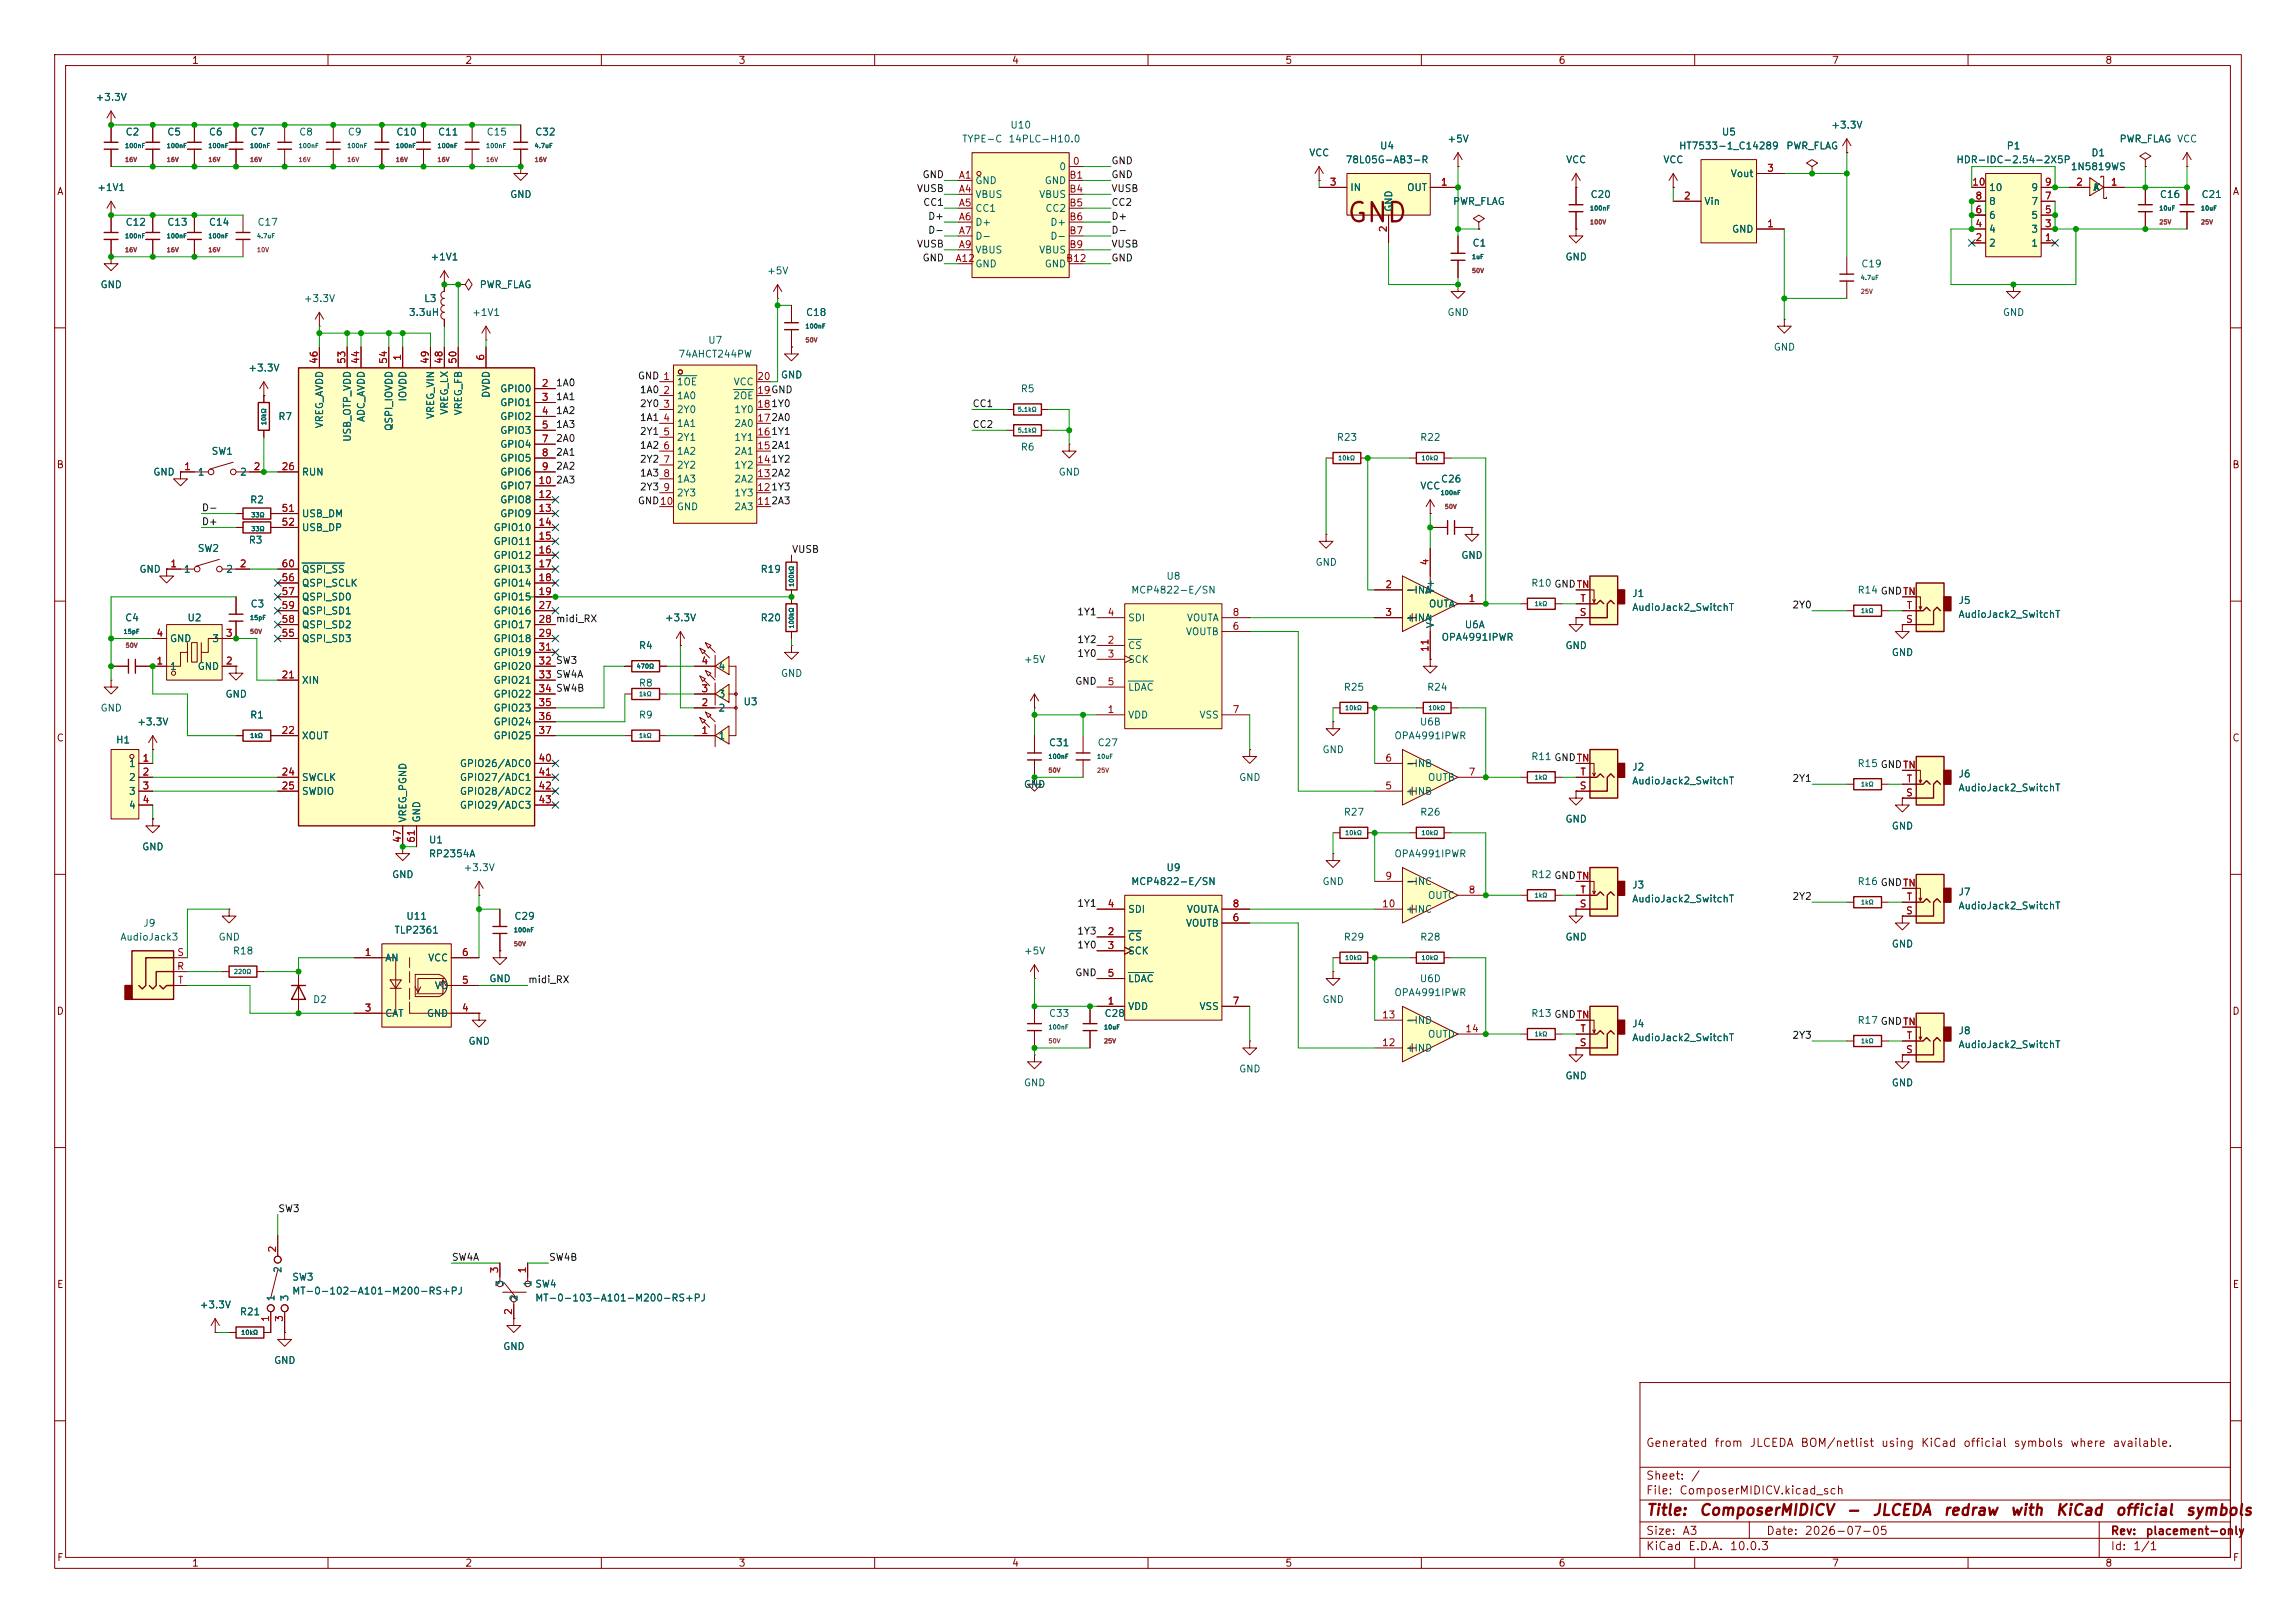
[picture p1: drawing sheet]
<svg xmlns="http://www.w3.org/2000/svg" width="420mm" height="297mm" viewBox="0 0 420 297" stroke-linecap="round" stroke-linejoin="round" font-family="sans-serif">
<defs><g id="words">
<text font-size="3.5" fill="#840000" x="246.2" y="41.6">GND</text>
<g font-size="2" fill="#840000">
<text x="301" y="277.8">Title:</text>
<text x="310.7" y="277.8">ComposerMIDICV</text>
<text x="337.6" y="277.8">-</text>
<text x="342.4" y="277.8">JLCEDA</text>
<text x="355.3" y="277.8">redraw</text>
<text x="367.6" y="277.8">with</text>
<text x="375.9" y="277.8">KiCad</text>
<text x="386.8" y="277.8">official</text>
<text x="399.7" y="277.8">symbols</text>
</g>
<g font-size="1.5" fill="#840000">
<text x="301" y="265.1">Generated</text>
<text x="313.5" y="265.1">from</text>
<text x="319.9" y="265.1">JLCEDA</text>
<text x="329.2" y="265.1">BOM/netlist</text>
<text x="344" y="265.1">using</text>
<text x="351.3" y="265.1">KiCad</text>
<text x="359" y="265.1">official</text>
<text x="368.2" y="265.1">symbols</text>
<text x="378.6" y="265.1">where</text>
<text x="386.3" y="265.1">available.</text>
<text x="301" y="273.8">File:</text>
<text x="301" y="271.1">Sheet:</text>
<text x="307.1" y="273.8">ComposerMIDICV.kicad_sch</text>
<text x="309.2" y="271.1">/</text>
<text x="301" y="281.2">Size:</text>
<text x="307.6" y="281.2">A3</text>
<text x="323" y="281.2">Date:</text>
<text x="330" y="281.2">2026-07-05</text>
<text x="386" y="281.2">Rev:</text>
<text x="392.4" y="281.2">placement-only</text>
<text x="301" y="284">KiCad</text>
<text x="308.7" y="284">E.D.A.</text>
<text x="316.3" y="284">10.0.3</text>
<text x="386" y="284">Id:</text>
<text x="390.1" y="284">1/1</text>
</g>
<g font-size="1.3" fill="#840000">
<text x="35" y="12">1</text>
<text x="85" y="12">2</text>
<text x="135" y="12">3</text>
<text x="185" y="12">4</text>
<text x="235" y="12">5</text>
<text x="285" y="12">6</text>
<text x="335" y="12">7</text>
<text x="385" y="12">8</text>
<text x="10.3" y="36">A</text>
<text x="408.3" y="36">A</text>
<text x="10.3" y="86">B</text>
<text x="408.2" y="86">B</text>
<text x="10.3" y="136">C</text>
<text x="408.2" y="136">C</text>
<text x="10.3" y="186">D</text>
<text x="408.2" y="186">D</text>
<text x="10.3" y="236">E</text>
<text x="408.3" y="236">E</text>
<text x="10.3" y="286">F</text>
<text x="35" y="287">1</text>
<text x="85" y="287">2</text>
<text x="135" y="287">3</text>
<text x="185" y="287">4</text>
<text x="235" y="287">5</text>
<text x="285" y="287">6</text>
<text x="335" y="287">7</text>
<text x="385" y="287">8</text>
<text x="408.3" y="286">F</text>
</g>
<g font-size="1.3" fill="#006464">
<text x="17.4" y="18.8">+3.3V</text>
<text x="184.7" y="23.8">U10</text>
<text x="334.9" y="23.8">+3.3V</text>
<text x="22.9" y="25.1">C2</text>
<text x="30.5" y="25.1">C5</text>
<text x="38.1" y="25.1">C6</text>
<text x="45.7" y="25.1">C7</text>
<text x="54.6" y="25.1">C8</text>
<text x="63.5" y="25.1">C9</text>
<text x="72.4" y="25.1">C10</text>
<text x="80" y="25.1">C11</text>
<text x="88.9" y="25.1">C15</text>
<text x="97.8" y="25.1">C32</text>
<text x="175.9" y="26.4">TYPE-C</text>
<text x="184.4" y="26.4">14PLC-H10.0</text>
<text x="239.4" y="28.9">VCC</text>
<text x="252.3" y="27.6">U4</text>
<text x="264.7" y="26.4">+5V</text>
<text x="307" y="27.6">HT7533-1_C14289</text>
<text x="314.9" y="25.1">U5</text>
<text x="326.7" y="27.6">PWR_FLAG</text>
<text x="367" y="27.6">P1</text>
<text x="382.5" y="28.9">D1</text>
<text x="387.6" y="26.4">PWR_FLAG VCC</text>
<text x="387.6" y="26.4">PWR_FLAG</text>
<text x="17.7" y="35.3">+1V1</text>
<text x="178.3" y="34">GND</text>
<text x="191" y="34">GND</text>
<text x="193.7" y="31.5">0</text>
<text x="246" y="30.2">78L05G-AB3-R</text>
<text x="246.9" y="35.3">IN</text>
<text x="257.3" y="35.3">OUT</text>
<text x="286.4" y="30.2">VCC</text>
<text x="304.2" y="30.2">VCC</text>
<text x="316.5" y="32.7">Vout</text>
<text x="357.8" y="30.2">HDR-IDC-2.54-2X5P</text>
<text x="363.7" y="35.3">10</text>
<text x="371.5" y="35.3">9</text>
<text x="378.7" y="31.5">1N5819WS</text>
<text x="382.8" y="35.3">A</text>
<text x="382.8" y="35.3">K</text>
<text x="22.9" y="41.6">C12</text>
<text x="30.5" y="41.6">C13</text>
<text x="38.1" y="41.6">C14</text>
<text x="47" y="41.6">C17</text>
<text x="93.2" y="36.5">GND</text>
<text x="178.3" y="36.5">VBUS</text>
<text x="178.3" y="39.1">CC1</text>
<text x="178.3" y="41.6">D+</text>
<text x="190" y="36.5">VBUS</text>
<text x="191.1" y="39.1">CC2</text>
<text x="192" y="41.6">D+</text>
<text x="255" y="38.9" transform="rotate(-90 255 38.9)">GND</text>
<text x="265.7" y="37.8">PWR_FLAG</text>
<text x="290.8" y="36.5">C20</text>
<text x="311.7" y="37.8">Vin</text>
<text x="363.7" y="40.3">6</text>
<text x="363.7" y="37.8">8</text>
<text x="371.5" y="40.3">5</text>
<text x="371.5" y="37.8">7</text>
<text x="395" y="36.5">C16</text>
<text x="402.6" y="36.5">C21</text>
<text x="78.6" y="48">+1V1</text>
<text x="178.3" y="44.2">D-</text>
<text x="178.3" y="46.7">VBUS</text>
<text x="190" y="46.7">VBUS</text>
<text x="192" y="44.2">D-</text>
<text x="269.2" y="45.4">C1</text>
<text x="286.3" y="48">GND</text>
<text x="316.7" y="42.9">GND</text>
<text x="363.7" y="45.4">2</text>
<text x="363.7" y="42.9">4</text>
<text x="371.5" y="45.4">1</text>
<text x="371.5" y="42.9">3</text>
<text x="18.3" y="53">GND</text>
<text x="87.6" y="53">PWR_FLAG</text>
<text x="140.2" y="50.5">+5V</text>
<text x="178.3" y="49.2">GND</text>
<text x="191" y="49.2">GND</text>
<text x="340.4" y="49.2">C19</text>
<text x="55.5" y="55.6">+3.3V</text>
<text x="74.7" y="58.1">3.3uH</text>
<text x="77.5" y="55.6">L3</text>
<text x="86.3" y="58.1">+1V1</text>
<text x="147.3" y="58.1">C18</text>
<text x="264.7" y="58.1">GND</text>
<text x="366.3" y="58.1">GND</text>
<text x="124" y="65.7">74AHCT244PW</text>
<text x="129.4" y="63.2">U7</text>
<text x="324.4" y="64.5">GND</text>
<text x="45.3" y="68.3">+3.3V</text>
<text x="123.7" y="70.8">1OE</text>
<text x="134.1" y="70.8">VCC</text>
<text x="142.7" y="69.6">GND</text>
<text x="50.8" y="77.2">R7</text>
<text x="67" y="77.3" transform="rotate(-90 67 77.3)">ADC_AVDD</text>
<text x="74.6" y="73.6" transform="rotate(-90 74.6 73.6)">IOVDD</text>
<text x="79.7" y="76.8" transform="rotate(-90 79.7 76.8)">VREG_VIN</text>
<text x="82.3" y="76" transform="rotate(-90 82.3 76)">VREG_LX</text>
<text x="84.8" y="76.1" transform="rotate(-90 84.8 76.1)">VREG_FB</text>
<text x="89.9" y="72.9" transform="rotate(-90 89.9 72.9)">DVDD</text>
<text x="91.4" y="72.1">GPIO0</text>
<text x="91.4" y="74.6">GPIO1</text>
<text x="91.4" y="77.2">GPIO2</text>
<text x="123.7" y="73.4">1A0</text>
<text x="123.7" y="75.9">2Y0</text>
<text x="134" y="73.4">2OE</text>
<text x="134.2" y="75.9">1Y0</text>
<text x="186.6" y="72.1">R5</text>
<text x="38.6" y="83.5">SW1</text>
<text x="59.4" y="78.5" transform="rotate(-90 59.4 78.5)">VREG_AVDD</text>
<text x="64.5" y="81" transform="rotate(-90 64.5 81)">USB_OTP_VDD</text>
<text x="72.1" y="79" transform="rotate(-90 72.1 79)">QSPI_IOVDD</text>
<text x="91.4" y="79.7">GPIO3</text>
<text x="91.4" y="82.3">GPIO4</text>
<text x="123.7" y="78.4">1A1</text>
<text x="123.7" y="81">2Y1</text>
<text x="123.7" y="83.5">1A2</text>
<text x="134.2" y="83.5">2A1</text>
<text x="134.2" y="81">1Y1</text>
<text x="134.2" y="78.4">2A0</text>
<text x="186.6" y="82.8">R6</text>
<text x="244.4" y="81">R23</text>
<text x="259.7" y="81">R22</text>
<text x="27.9" y="87.3">GND</text>
<text x="36.1" y="87.3">1</text>
<text x="43.8" y="87.3">2</text>
<text x="55.1" y="87.3">RUN</text>
<text x="91.4" y="84.8">GPIO5</text>
<text x="91.4" y="87.3">GPIO6</text>
<text x="91.4" y="89.9">GPIO7</text>
<text x="123.7" y="86.1">2Y2</text>
<text x="123.7" y="88.6">1A3</text>
<text x="134.2" y="88.6">2A2</text>
<text x="134.2" y="86.1">1Y2</text>
<text x="193.5" y="87.3">GND</text>
<text x="259.7" y="89.9">VCC</text>
<text x="263.5" y="88.6">C26</text>
<text x="45.6" y="92.4">R2</text>
<text x="55.1" y="95">USB_DM</text>
<text x="91.4" y="92.4">GPIO8</text>
<text x="91.4" y="95">GPIO9</text>
<text x="123.7" y="91.1">2Y3</text>
<text x="123.7" y="93.7">GND</text>
<text x="134.2" y="93.7">2A3</text>
<text x="134.2" y="91.1">1Y3</text>
<text x="36.1" y="101.3">SW2</text>
<text x="45.4" y="99.8">R3</text>
<text x="55.1" y="97.5">USB_DP</text>
<text x="90.2" y="97.5">GPIO10</text>
<text x="90.2" y="100">GPIO11</text>
<text x="25.4" y="105.1">GND</text>
<text x="33.5" y="105.1">1</text>
<text x="41.3" y="105.1">2</text>
<text x="55.1" y="107.7">QSPI_SCLK</text>
<text x="55.1" y="105.1">QSPI_SS</text>
<text x="90.2" y="102.6">GPIO12</text>
<text x="90.2" y="105.1">GPIO13</text>
<text x="90.2" y="107.7">GPIO14</text>
<text x="139" y="105.1">R19</text>
<text x="213.3" y="106.4">U8</text>
<text x="240.5" y="103.8">GND</text>
<text x="267.2" y="102.6">GND</text>
<text x="280" y="107.7">R10 GNDTN</text>
<text x="45.7" y="111.5">C3</text>
<text x="55.1" y="110.2">QSPI_SD0</text>
<text x="55.1" y="112.7">QSPI_SD1</text>
<text x="90.2" y="110.2">GPIO15</text>
<text x="90.2" y="112.7">GPIO16</text>
<text x="206.8" y="108.9">MCP4822-E/SN</text>
<text x="257" y="108.9">-INA</text>
<text x="261.3" y="111.5">OUTA</text>
<text x="262.6" y="108.8" transform="rotate(-90 262.6 108.8)">V+</text>
<text x="298.5" y="109.6">J1</text>
<text x="298.5" y="112.1">AudioJack2_SwitchT</text>
<text x="339.7" y="108.9">R14 GNDTN</text>
<text x="358.1" y="110.8">J5</text>
<text x="358.1" y="113.4">AudioJack2_SwitchT</text>
<text x="22.8" y="114">C4</text>
<text x="31" y="117.8">GND</text>
<text x="34.2" y="114">U2</text>
<text x="38.7" y="117.8">3</text>
<text x="55.1" y="117.8">QSPI_SD3</text>
<text x="55.1" y="115.3">QSPI_SD2</text>
<text x="90.2" y="115.3">GPIO17</text>
<text x="90.2" y="117.8">GPIO18</text>
<text x="116.8" y="119.1">R4</text>
<text x="121.5" y="114">+3.3V</text>
<text x="139" y="114">R20</text>
<text x="206.2" y="119.1">CS</text>
<text x="206.2" y="114">SDI</text>
<text x="216.8" y="116.5">VOUTB</text>
<text x="217" y="114">VOUTA</text>
<text x="257" y="114">+INA</text>
<text x="262.6" y="115.1" transform="rotate(-90 262.6 115.1)">V-</text>
<text x="263.6" y="117.6">OPA4991IPWR</text>
<text x="267.8" y="115.3">U6A</text>
<text x="286.3" y="119.1">GND</text>
<text x="31" y="122.9">1</text>
<text x="36.1" y="122.9">GND</text>
<text x="55.1" y="125.4">XIN</text>
<text x="90.2" y="120.4">GPIO19</text>
<text x="90.2" y="122.9">GPIO20</text>
<text x="90.2" y="125.4">GPIO21</text>
<text x="116.8" y="125.9">R8</text>
<text x="131.3" y="122.9">4</text>
<text x="142.7" y="124.2">GND</text>
<text x="187.2" y="121.6">+5V</text>
<text x="206.2" y="121.6">SCK</text>
<text x="345.9" y="120.4">GND</text>
<text x="18.3" y="130.5">GND</text>
<text x="41.1" y="128">GND</text>
<text x="45.6" y="131.8">R1</text>
<text x="90.2" y="128">GPIO22</text>
<text x="90.2" y="130.5">GPIO23</text>
<text x="116.8" y="131.8">R9</text>
<text x="131.3" y="130.5">2</text>
<text x="131.3" y="128">3</text>
<text x="135.9" y="129.4">U3</text>
<text x="206.2" y="131.8">VDD</text>
<text x="206.2" y="126.7">LDAC</text>
<text x="219.3" y="131.8">VSS</text>
<text x="245.7" y="126.7">R25</text>
<text x="260.9" y="126.7">R24</text>
<text x="21.1" y="136.4">H1</text>
<text x="25" y="133.1">+3.3V</text>
<text x="55.1" y="135.6">XOUT</text>
<text x="90.2" y="133.1">GPIO24</text>
<text x="90.2" y="135.6">GPIO25</text>
<text x="131.3" y="135.6">1</text>
<text x="191.8" y="136.9">C31</text>
<text x="200.7" y="136.9">C27</text>
<text x="255" y="135.6">OPA4991IPWR</text>
<text x="259.6" y="133.1">U6B</text>
<text x="23.5" y="140.7">1</text>
<text x="23.5" y="143.2">2</text>
<text x="55.1" y="143.2">SWCLK</text>
<text x="84" y="140.7">GPIO26/ADC0</text>
<text x="84" y="143.2">GPIO27/ADC1</text>
<text x="226.6" y="143.2">GND</text>
<text x="241.8" y="138.1">GND</text>
<text x="257" y="140.7">-INB</text>
<text x="261.1" y="143.2">OUTB</text>
<text x="280" y="139.4">R11 GNDTN</text>
<text x="298.5" y="141.3">J2</text>
<text x="298.5" y="143.8">AudioJack2_SwitchT</text>
<text x="339.7" y="140.7">R15 GNDTN</text>
<text x="358.1" y="142.6">J6</text>
<text x="23.5" y="145.8">3</text>
<text x="23.5" y="148.3">4</text>
<text x="55.1" y="145.8">SWDIO</text>
<text x="84" y="145.8">GPIO28/ADC2</text>
<text x="84" y="148.3">GPIO29/ADC3</text>
<text x="187.2" y="144.5">GND</text>
<text x="245.7" y="149.6">R27</text>
<text x="257" y="145.8">+INB</text>
<text x="259.7" y="149.6">R26</text>
<text x="358.1" y="145.1">AudioJack2_SwitchT</text>
<text x="25.9" y="155.9">GND</text>
<text x="74.6" y="150.6" transform="rotate(-90 74.6 150.6)">VREG_PGND</text>
<text x="77.2" y="150.6" transform="rotate(-90 77.2 150.6)">GND</text>
<text x="78.4" y="154.6">U1</text>
<text x="286.3" y="150.8">GND</text>
<text x="345.9" y="152.1">GND</text>
<text x="71.6" y="161">GND</text>
<text x="78.4" y="157.2">RP2354A</text>
<text x="84.7" y="159.7">+3.3V</text>
<text x="213.3" y="159.7">U9</text>
<text x="255" y="157.2">OPA4991IPWR</text>
<text x="280" y="161">R12 GNDTN</text>
<text x="206.2" y="167.3">SDI</text>
<text x="206.8" y="162.3">MCP4822-E/SN</text>
<text x="217" y="167.3">VOUTA</text>
<text x="241.8" y="162.3">GND</text>
<text x="257" y="162.3">-INC</text>
<text x="257" y="167.3">+INC</text>
<text x="261.1" y="164.8">OUTC</text>
<text x="298.5" y="162.9">J3</text>
<text x="298.5" y="165.4">AudioJack2_SwitchT</text>
<text x="339.7" y="162.3">R16 GNDTN</text>
<text x="358.1" y="164.2">J7</text>
<text x="358.1" y="166.7">AudioJack2_SwitchT</text>
<text x="21.9" y="172.4">AudioJack3</text>
<text x="26.1" y="169.9">J9</text>
<text x="39.9" y="172.4">GND</text>
<text x="72" y="171.2">TLP2361</text>
<text x="74.2" y="168.6">U11</text>
<text x="94" y="168.6">C29</text>
<text x="206.2" y="172.4">CS</text>
<text x="216.8" y="169.9">VOUTB</text>
<text x="245.7" y="172.4">R29</text>
<text x="259.7" y="172.4">R28</text>
<text x="286.3" y="172.4">GND</text>
<text x="345.9" y="173.7">GND</text>
<text x="42.5" y="175">R18</text>
<text x="70.4" y="176.2">AN</text>
<text x="78.2" y="176.2">VCC</text>
<text x="187.2" y="175">+5V</text>
<text x="206.2" y="175">SCK</text>
<text x="57.2" y="183.9">D2</text>
<text x="79.4" y="181.3">VO</text>
<text x="89.4" y="180">GND</text>
<text x="206.2" y="185.1">VDD</text>
<text x="206.2" y="180">LDAC</text>
<text x="219.3" y="185.1">VSS</text>
<text x="241.8" y="183.9">GND</text>
<text x="255" y="182.6">OPA4991IPWR</text>
<text x="259.6" y="180">U6D</text>
<text x="70.4" y="186.4">CAT</text>
<text x="78" y="186.4">GND</text>
<text x="85.6" y="191.5">GND</text>
<text x="191.8" y="186.4">C33</text>
<text x="201.9" y="186.4">C28</text>
<text x="257" y="187.7">-IND</text>
<text x="261.1" y="190.2">OUTD</text>
<text x="280" y="186.4">R13 GNDTN</text>
<text x="298.5" y="188.3">J4</text>
<text x="298.5" y="190.8">AudioJack2_SwitchT</text>
<text x="339.7" y="187.7">R17 GNDTN</text>
<text x="358.1" y="189.6">J8</text>
<text x="226.6" y="196.6">GND</text>
<text x="257" y="192.7">+IND</text>
<text x="286.3" y="197.8">GND</text>
<text x="358.1" y="192.1">AudioJack2_SwitchT</text>
<text x="187.2" y="199.1">GND</text>
<text x="345.9" y="199.1">GND</text>
<text x="51.8" y="233.1" transform="rotate(-90 51.8 233.1)">2</text>
<text x="36.4" y="239.7">+3.3V</text>
<text x="50.5" y="238.3" transform="rotate(-90 50.5 238.3)">1</text>
<text x="53" y="238.3" transform="rotate(-90 53 238.3)">3</text>
<text x="53.3" y="237.2">MT-0-102-A101-M200-RS+PJ</text>
<text x="53.3" y="234.7">SW3</text>
<text x="92.4" y="235.6" transform="rotate(-90 92.4 235.6)">3</text>
<text x="95" y="238.3" transform="rotate(-90 95 238.3)">2</text>
<text x="97.5" y="235.6" transform="rotate(-90 97.5 235.6)">1</text>
<text x="97.8" y="238.5">MT-0-103-A101-M200-RS+PJ</text>
<text x="97.8" y="235.9">SW4</text>
<text x="43.8" y="241">R21</text>
<text x="50" y="249.9">GND</text>
<text x="91.9" y="247.4">GND</text>
</g>
<g font-size="1.3" fill="#0f0f0f">
<text x="167.6" y="35.4">VUSB</text>
<text x="168.6" y="32.9">GND</text>
<text x="203.2" y="30.4">GND</text>
<text x="203.2" y="32.9">GND</text>
<text x="203.2" y="35.4">VUSB</text>
<text x="168.8" y="38">CC1</text>
<text x="169.7" y="40.5">D+</text>
<text x="203.2" y="38">CC2</text>
<text x="203.2" y="40.5">D+</text>
<text x="167.6" y="45.6">VUSB</text>
<text x="169.7" y="43.1">D-</text>
<text x="203.2" y="43.1">D-</text>
<text x="203.2" y="45.6">VUSB</text>
<text x="168.6" y="48.1">GND</text>
<text x="203.2" y="48.1">GND</text>
<text x="101.6" y="71">1A0</text>
<text x="116.6" y="69.7">GND 1</text>
<text x="101.6" y="76.1">1A2</text>
<text x="101.6" y="73.5">1A1</text>
<text x="116.9" y="72.3">1A0</text>
<text x="116.9" y="74.8">2Y0</text>
<text x="116.9" y="77.3">1A1</text>
<text x="177.8" y="74.8">CC1</text>
<text x="101.6" y="83.7">2A1</text>
<text x="101.6" y="81.2">2A0</text>
<text x="101.6" y="78.6">1A3</text>
<text x="116.9" y="79.9">2Y1</text>
<text x="116.9" y="82.4">1A2</text>
<text x="177.8" y="78.6">CC2</text>
<text x="101.6" y="88.8">2A3</text>
<text x="101.6" y="86.2">2A2</text>
<text x="116.9" y="85">2Y2</text>
<text x="116.9" y="87.5">1A3</text>
<text x="36.8" y="93.9">D-</text>
<text x="116.6" y="92.6">GND10</text>
<text x="116.9" y="90">2Y3</text>
<text x="36.8" y="96.4">D+</text>
<text x="144.8" y="101.5">VUSB</text>
<text x="196.9" y="112.9">1Y1</text>
<text x="327.8" y="111.6">2Y0</text>
<text x="196.9" y="118">1Y2</text>
<text x="196.6" y="125.6">GND</text>
<text x="196.9" y="120.5">1Y0</text>
<text x="327.8" y="143.4">2Y1</text>
<text x="196.9" y="166.2">1Y1</text>
<text x="327.8" y="165">2Y2</text>
<text x="196.9" y="173.9">1Y0</text>
<text x="196.9" y="171.3">1Y3</text>
<text x="196.6" y="178.9">GND</text>
<text x="96.5" y="180.2">midi_RX</text>
<text x="327.8" y="190.4">2Y3</text>
<text x="50.8" y="222.1">SW3</text>
<text x="82.5" y="231">SW4A</text>
<text x="100.3" y="231">SW4B</text>
</g>
<g font-size="1.3" fill="#a90000">
<text x="175.3" y="33">A1</text>
<text x="175.3" y="35.5">A4</text>
<text x="195.5" y="33">B1</text>
<text x="195.5" y="35.5">B4</text>
<text x="196.1" y="30.5">0</text>
<text x="243.1" y="34.3">3</text>
<text x="263.5" y="34.3">1</text>
<text x="323.1" y="31.7">3</text>
<text x="360.6" y="34.3">10</text>
<text x="373.9" y="34.3">9</text>
<text x="379.7" y="34.3">2</text>
<text x="386" y="34.3">1</text>
<text x="175.3" y="38.1">A5</text>
<text x="175.3" y="40.6">A6</text>
<text x="195.5" y="38.1">B5</text>
<text x="195.5" y="40.6">B6</text>
<text x="307.9" y="36.8">2</text>
<text x="323.1" y="41.9">1</text>
<text x="361.2" y="41.9">4</text>
<text x="361.2" y="39.3">6</text>
<text x="361.2" y="36.8">8</text>
<text x="373.9" y="41.9">3</text>
<text x="373.9" y="39.3">5</text>
<text x="373.9" y="36.8">7</text>
<text x="175.3" y="43.2">A7</text>
<text x="175.3" y="45.7">A9</text>
<text x="195.5" y="43.2">B7</text>
<text x="195.5" y="45.7">B9</text>
<text x="254" y="42.6" transform="rotate(-90 254 42.6)">2</text>
<text x="361.2" y="44.4">2</text>
<text x="373.9" y="44.4">1</text>
<text x="174.7" y="48.2">A12</text>
<text x="194.9" y="48.2">B12</text>
<text x="58.4" y="66.7" transform="rotate(-90 58.4 66.7)">46</text>
<text x="63.5" y="66.7" transform="rotate(-90 63.5 66.7)">53</text>
<text x="66" y="66.7" transform="rotate(-90 66 66.7)">44</text>
<text x="71.1" y="66.7" transform="rotate(-90 71.1 66.7)">54</text>
<text x="73.6" y="66.1" transform="rotate(-90 73.6 66.1)">1</text>
<text x="78.7" y="66.7" transform="rotate(-90 78.7 66.7)">49</text>
<text x="81.3" y="66.7" transform="rotate(-90 81.3 66.7)">48</text>
<text x="83.8" y="66.7" transform="rotate(-90 83.8 66.7)">50</text>
<text x="88.9" y="66.1" transform="rotate(-90 88.9 66.1)">6</text>
<text x="99" y="71.1">2</text>
<text x="138.4" y="69.8">20</text>
<text x="99" y="73.6">3</text>
<text x="99" y="76.2">4</text>
<text x="121.2" y="72.4">2</text>
<text x="121.2" y="74.9">3</text>
<text x="121.2" y="77.4">4</text>
<text x="138.4" y="77.4">172A0</text>
<text x="138.4" y="74.9">181Y0</text>
<text x="138.4" y="72.4">19GND</text>
<text x="99" y="78.7">5</text>
<text x="99" y="81.3">7</text>
<text x="99" y="83.8">8</text>
<text x="121.2" y="80">5</text>
<text x="121.2" y="82.5">6</text>
<text x="138.4" y="82.5">152A1</text>
<text x="138.4" y="80">161Y1</text>
<text x="33.6" y="86.3">1</text>
<text x="46.3" y="86.3">2</text>
<text x="51.4" y="86.3">26</text>
<text x="98.4" y="88.9">10</text>
<text x="99" y="86.3">9</text>
<text x="121.2" y="85.1">7</text>
<text x="121.2" y="87.6">8</text>
<text x="138.4" y="87.6">132A2</text>
<text x="138.4" y="85.1">141Y2</text>
<text x="51.4" y="94">51</text>
<text x="98.4" y="91.4">12</text>
<text x="98.4" y="94">13</text>
<text x="121.2" y="90.1">9</text>
<text x="138.4" y="92.7">112A3</text>
<text x="138.4" y="90.1">121Y3</text>
<text x="51.4" y="96.5">52</text>
<text x="98.4" y="96.5">14</text>
<text x="98.4" y="99">15</text>
<text x="98.4" y="101.6">16</text>
<text x="31" y="104.1">1</text>
<text x="43.7" y="104.1">2</text>
<text x="51.4" y="106.7">56</text>
<text x="51.4" y="104.1">60</text>
<text x="98.4" y="104.1">17</text>
<text x="98.4" y="106.7">18</text>
<text x="253.3" y="107.9">2</text>
<text x="261.6" y="103.6" transform="rotate(-90 261.6 103.6)">4</text>
<text x="288.3" y="107.9">TN</text>
<text x="51.4" y="109.2">57</text>
<text x="51.4" y="111.7">59</text>
<text x="98.4" y="109.2">19</text>
<text x="98.4" y="111.7">27</text>
<text x="202.5" y="113">4</text>
<text x="225.4" y="113">8</text>
<text x="253.3" y="113">3</text>
<text x="268.5" y="110.5">1</text>
<text x="288.9" y="113">S</text>
<text x="289" y="110.5">T</text>
<text x="348" y="109.2">TN</text>
<text x="348.7" y="111.7">T</text>
<text x="28.5" y="116.8">4</text>
<text x="41.2" y="116.8">3</text>
<text x="51.4" y="116.8">55</text>
<text x="51.4" y="114.3">58</text>
<text x="98.4" y="114.3">28 midi_RX</text>
<text x="98.4" y="116.8">29</text>
<text x="98.4" y="119.4">31</text>
<text x="98.4" y="114.3">28</text>
<text x="202.5" y="118.1">2</text>
<text x="225.4" y="115.5">6</text>
<text x="261.6" y="119.4" transform="rotate(-90 261.6 119.4)">11</text>
<text x="348.5" y="114.3">S</text>
<text x="28.5" y="121.9">1</text>
<text x="41.2" y="121.9">2</text>
<text x="51.4" y="124.4">21</text>
<text x="98.4" y="121.9">32 SW3</text>
<text x="98.4" y="124.4">33 SW4A</text>
<text x="98.4" y="121.9">32</text>
<text x="98.4" y="124.4">33</text>
<text x="128.2" y="121.9">4</text>
<text x="202.5" y="120.6">3</text>
<text x="202.5" y="125.7">5</text>
<text x="98.4" y="127">34 SW4B</text>
<text x="98.4" y="129.5">35</text>
<text x="98.4" y="127">34</text>
<text x="128.2" y="129.5">2</text>
<text x="128.2" y="127">3</text>
<text x="202.5" y="130.8">1</text>
<text x="225.4" y="130.8">7</text>
<text x="51.4" y="134.6">22</text>
<text x="98.4" y="132.1">36</text>
<text x="98.4" y="134.6">37</text>
<text x="128.2" y="134.6">1</text>
<text x="26" y="139.7">1</text>
<text x="26" y="142.2">2</text>
<text x="51.4" y="142.2">24</text>
<text x="98.4" y="139.7">40</text>
<text x="98.4" y="142.2">41</text>
<text x="253.3" y="139.7">6</text>
<text x="268.5" y="142.2">7</text>
<text x="288.3" y="139.7">TN</text>
<text x="289" y="142.2">T</text>
<text x="348" y="140.9">TN</text>
<text x="348.7" y="143.5">T</text>
<text x="26" y="144.8">3</text>
<text x="26" y="147.3">4</text>
<text x="51.4" y="144.8">25</text>
<text x="98.4" y="144.8">42</text>
<text x="98.4" y="147.3">43</text>
<text x="253.3" y="144.8">5</text>
<text x="288.9" y="144.8">S</text>
<text x="348.5" y="146">S</text>
<text x="73.6" y="154.3" transform="rotate(-90 73.6 154.3)">47</text>
<text x="76.2" y="154.3" transform="rotate(-90 76.2 154.3)">61</text>
<text x="253.3" y="161.3">9</text>
<text x="288.3" y="161.3">TN</text>
<text x="202.5" y="166.3">4</text>
<text x="225.4" y="166.3">8</text>
<text x="252.7" y="166.3">10</text>
<text x="268.5" y="163.8">8</text>
<text x="288.9" y="166.3">S</text>
<text x="289" y="163.8">T</text>
<text x="348" y="162.5">TN</text>
<text x="348.5" y="167.6">S</text>
<text x="348.7" y="165.1">T</text>
<text x="202.5" y="171.4">2</text>
<text x="202.5" y="174">3</text>
<text x="225.4" y="168.9">6</text>
<text x="32.3" y="177.8">R</text>
<text x="32.3" y="175.2">S</text>
<text x="66.6" y="175.2">1</text>
<text x="84.4" y="175.2">6</text>
<text x="202.5" y="179">5</text>
<text x="32.4" y="180.3">T</text>
<text x="66.6" y="185.4">3</text>
<text x="84.4" y="185.4">4</text>
<text x="84.4" y="180.3">5</text>
<text x="202.5" y="184.1">1</text>
<text x="225.4" y="184.1">7</text>
<text x="252.7" y="191.7">12</text>
<text x="252.7" y="186.7">13</text>
<text x="267.9" y="189.2">14</text>
<text x="288.3" y="186.7">TN</text>
<text x="288.9" y="191.7">S</text>
<text x="289" y="189.2">T</text>
<text x="348" y="187.9">TN</text>
<text x="348.7" y="190.5">T</text>
<text x="348.5" y="193">S</text>
<text x="50.8" y="229.3" transform="rotate(-90 50.8 229.3)">2</text>
<text x="91.4" y="233.1" transform="rotate(-90 91.4 233.1)">3</text>
<text x="96.5" y="233.1" transform="rotate(-90 96.5 233.1)">1</text>
<text x="49.5" y="242" transform="rotate(-90 49.5 242)">1</text>
<text x="52" y="242" transform="rotate(-90 52 242)">3</text>
<text x="94" y="240.7" transform="rotate(-90 94 240.7)">2</text>
</g>
<g font-size=".8" fill="#840084">
<text x="22.8" y="29.8">16V</text>
<text x="30.4" y="29.8">16V</text>
<text x="38" y="29.8">16V</text>
<text x="45.6" y="29.8">16V</text>
<text x="54.5" y="29.8">16V</text>
<text x="63.4" y="29.8">16V</text>
<text x="72.3" y="29.8">16V</text>
<text x="79.9" y="29.8">16V</text>
<text x="88.8" y="29.8">16V</text>
<text x="97.7" y="29.8">16V</text>
<text x="290.8" y="41.3">100V</text>
<text x="394.9" y="41.3">25V</text>
<text x="402.5" y="41.3">25V</text>
<text x="22.8" y="46.3">16V</text>
<text x="30.4" y="46.3">16V</text>
<text x="38" y="46.3">16V</text>
<text x="46.9" y="46.3">10V</text>
<text x="269.2" y="50.1">50V</text>
<text x="340.3" y="54">25V</text>
<text x="147.2" y="62.8">50V</text>
<text x="264.2" y="93.3">50V</text>
<text x="22.9" y="118.7">50V</text>
<text x="45.6" y="116.2">50V</text>
<text x="191.7" y="141.6">50V</text>
<text x="200.6" y="141.6">25V</text>
<text x="93.9" y="173.3">50V</text>
<text x="191.7" y="191.1">50V</text>
<text x="201.9" y="191.1">25V</text>
</g>
<g font-size=".8" fill="#006464">
<text x="22.8" y="27.3">100nF</text>
<text x="30.4" y="27.3">100nF</text>
<text x="38" y="27.3">100nF</text>
<text x="45.6" y="27.3">100nF</text>
<text x="54.5" y="27.3">100nF</text>
<text x="63.4" y="27.3">100nF</text>
<text x="72.3" y="27.3">100nF</text>
<text x="79.9" y="27.3">100nF</text>
<text x="88.8" y="27.3">100nF</text>
<text x="97.7" y="27.3">4.7uF</text>
<text x="290.8" y="38.7">100nF</text>
<text x="394.9" y="38.7">10uF</text>
<text x="402.5" y="38.7">10uF</text>
<text x="22.8" y="43.8">100nF</text>
<text x="30.4" y="43.8">100nF</text>
<text x="38" y="43.8">100nF</text>
<text x="46.9" y="43.8">4.7uF</text>
<text x="269.2" y="47.6">1uF</text>
<text x="340.3" y="51.4">4.7uF</text>
<text x="147.2" y="60.3">100nF</text>
<text x="48.9" y="77.9" transform="rotate(-90 48.9 77.9)">10kΩ</text>
<text x="186.1" y="75.5">5.1kΩ</text>
<text x="186.1" y="79.4">5.1kΩ</text>
<text x="244.7" y="84.4">10kΩ</text>
<text x="259.9" y="84.4">10kΩ</text>
<text x="45.9" y="94.8">33Ω</text>
<text x="263.4" y="90.8">100nF</text>
<text x="45.9" y="97.4">33Ω</text>
<text x="145.4" y="107.5" transform="rotate(-90 145.4 107.5)">100kΩ</text>
<text x="45.6" y="113.6">15pF</text>
<text x="280.6" y="111.1">1kΩ</text>
<text x="340.3" y="112.4">1kΩ</text>
<text x="22.5" y="116.2">15pF</text>
<text x="145.4" y="115.1" transform="rotate(-90 145.4 115.1)">100kΩ</text>
<text x="116.4" y="122.5">470Ω</text>
<text x="116.8" y="127.6">1kΩ</text>
<text x="246" y="130.2">10kΩ</text>
<text x="261.2" y="130.2">10kΩ</text>
<text x="45.7" y="135.2">1kΩ</text>
<text x="116.8" y="135.2">1kΩ</text>
<text x="191.7" y="139">100nF</text>
<text x="200.6" y="139">10uF</text>
<text x="280.6" y="142.9">1kΩ</text>
<text x="340.3" y="144.1">1kΩ</text>
<text x="246" y="153">10kΩ</text>
<text x="259.9" y="153">10kΩ</text>
<text x="280.6" y="164.4">1kΩ</text>
<text x="340.3" y="165.7">1kΩ</text>
<text x="93.9" y="170.8">100nF</text>
<text x="42.7" y="178.4">220Ω</text>
<text x="246" y="175.9">10kΩ</text>
<text x="259.9" y="175.9">10kΩ</text>
<text x="191.7" y="188.6">100nF</text>
<text x="201.9" y="188.6">10uF</text>
<text x="280.6" y="189.8">1kΩ</text>
<text x="340.3" y="191.1">1kΩ</text>
<text x="44" y="244.5">10kΩ</text>
</g>
</g></defs>
<g fill="none" stroke="#840000" stroke-width=".18">
<path d="M10 10h400v277h-400zM12 12h396v273h-396zM60 10v2M110 10v2M160 10v2M210 10v2M260 10v2M310 10v2M360 10v2M10 60h2M408 60h2M10 110h2"/>
<path d="M408 110h2M10 160h2M408 160h2M10 210h2M408 210h2M300 253h108v32h-108zM10 260h2M300 278.5h108M300 274.5h108M300 268.5h108M320 278.5v3M384 278.5v6.5"/>
<path d="M408 260h2M60 285v2M110 285v2M160 285v2M210 285v2M260 285v2M300 281.5h108M310 285v2M360 285v2"/>
</g>
<path d="M54.6 67.3h43.2v83.8h-43.2z" fill="#ffffc2"/>
<path d="M54.6 67.3h43.2v83.8h-43.2z" fill="none" stroke="#840000" stroke-width=".25"/>
<g fill="none" stroke="#840000" stroke-width=".18">
<path d="M48.3 72.4h.1M48.3 69.9l-.8 1.2M48.3 69.9l.7 1.2M48.3 69.9v2.5M58.4 63.5v3.8M63.5 63.5v3.8M66 63.5v3.8M71.1 63.5v3.8M73.7 63.5v3.8M78.7 63.5v3.8M81.3 63.5v3.8M83.8 63.5v3.8"/>
<path d="M88.9 63.5v3.8M97.8 71.1h3.8M97.8 73.7h3.8M97.8 76.2h3.8M97.8 78.7h3.8M50.8 86.4h3.8M50.8 94h3.8M50.8 96.5h3.8M97.8 81.3h3.8M97.8 83.8h3.8M97.8 86.4h3.8M97.8 88.9h3.8"/>
<path d="M97.8 91.4h3.8M97.8 94h3.8M97.8 96.5h3.8M97.8 99.1h3.8M50.8 104.1h3.8M50.8 106.7h3.8M50.8 109.2h3.8M50.8 111.8h3.8M50.8 114.3h3.8M50.8 116.8h3.8M97.8 101.6h3.8M97.8 104.1h3.8"/>
<path d="M97.8 106.7h3.8M97.8 109.2h3.8M97.8 111.8h3.8M97.8 114.3h3.8M97.8 116.8h3.8M97.8 119.4h3.8M50.8 124.5h3.8M50.8 134.6h3.8M97.8 124.5h3.8M97.8 134.6h3.8M97.8 121.9h3.8M97.8 127h3.8"/>
<path d="M97.8 129.5h3.8M97.8 132.1h3.8M97.8 139.7h3.8M50.8 142.2h3.8M50.8 144.8h3.8M73.7 151.1v3.8M76.2 151.1v3.8M97.8 142.2h3.8M97.8 144.8h3.8M97.8 147.3h3.8"/>
</g>
<path d="M55.2 103h7.8" fill="none" stroke="#006464" stroke-width=".18"/>
<path d="M382.3 32.5l2.5 1.8-2.5 1.5z" fill="#ffffc2"/>
<g fill="none" stroke="#840000" stroke-width=".18">
<path d="M378.5 34.3h3.8M382.3 32.5l2.5 1.8-2.5 1.5zM384.3 32.5v-.2h.5v2M384.8 34.3v2h.5v-.2M384.8 34.3h3.8M33 86.4h5.1M42.7 84.6l-4.4 1.2M43.2 86.4h5.1M20.3 124.5v1.2h1.3l-1.3 1.3-1.3-1.3h1.3M20.3 124.5h.1M20.3 121.9h3.2M24.8 121.9h3.1"/>
<path d="M43.2 121.9v1.3h1.2l-1.2 1.3-1.3-1.3h1.3M43.2 121.9h.1"/>
<circle cx="38.6" cy="86.4" r=".51"/>
<circle cx="42.7" cy="86.4" r=".51"/>
</g>
<path d="M23.5 120.7v2.5M24.8 120.7v2.5" fill="none" stroke="#840000" stroke-width=".25"/>
<g fill="#ffffc2">
<path d="M30.5 114.3h10.1v10.2h-10.1z"/>
<path d="M35 117.6h1.1v3.6h-1.1z"/>
</g>
<g fill="none" stroke="#840000" stroke-width=".18">
<path d="M27.9 39.4v3.1M20.3 47v1.3h1.3l-1.3 1.2-1.3-1.2h1.3M20.3 47h.1M27.9 43.8v3.2M368.3 52.1v1.2h1.3l-1.3 1.3-1.3-1.3h1.3M368.3 52.1h.1M33 86.4v1.2h1.3l-1.3 1.3-1.3-1.3h1.3M33 86.4h.1M43.2 96.5h1.2M43.2 94h1.2M49.5 96.5h1.3M49.5 94h1.3"/>
<path d="M27.9 116.8h2.6M30.5 114.3h10.1v10.2h-10.1zM30.5 104.1v1.3h1.2l-1.2 1.3-1.3-1.3h1.3M30.5 104.1h.1M30.5 104.1h5.1M34.3 119.4h-1.3v2.5h-5.1M34.3 117.6v3.6M35 117.6h1.1v3.6h-1.1zM36.8 117.6v3.6M40.1 102.4l-4.3 1.2M40.6 104.1h5.1M43.2 113.7v3.1h-5.1v2.6h-1.3"/>
<path d="M43.2 109.2v3.2M40.6 121.9h2.6"/>
<circle cx="36.1" cy="104.1" r=".51"/>
<circle cx="40.1" cy="104.1" r=".51"/>
<circle cx="31.8" cy="123.2" r=".38"/>
</g>
<path d="M26.7 42.5h2.5M26.7 43.8h2.5M44.4 95.5h5.1v2h-5.1zM44.4 93h5.1v2h-5.1zM41.9 112.4h2.5M41.9 113.7h2.5" fill="none" stroke="#840000" stroke-width=".25"/>
<path d="M363.2 31.8h10.2v15.2h-10.2z" fill="#ffffc2"/>
<g fill="none" stroke="#840000" stroke-width=".18">
<path d="M20.3 39.4v3.1M35.6 39.4v3.1M44.4 39.4v3.1M360.7 39.4h2.5M360.7 36.8h2.5M360.7 34.3h2.5M363.2 31.8h10.2v15.2h-10.2zM373.4 39.4h2.5M373.4 36.8h2.5M373.4 34.3h2.5M392.4 29.2l1-.6-1-.7-1 .7 1 .6v1.3M392.4 30.5h.1"/>
<path d="M392.4 34.3v3.2M392.4 38.7v3.2M400 30.5h.1M400 27.9v2.6M400 34.3v3.2M400 38.7v3.2M400 27.9l-.7 1.3M400 27.9l.8 1.3M20.3 43.8v3.2M35.6 43.8v3.2M44.4 43.8v3.2M58.4 59.7h.1"/>
<path d="M58.4 57.2l-.7 1.2M58.4 57.2l.8 1.2M58.4 57.2v2.5M360.7 44.5h2.5M360.7 41.9h2.5M373.4 44.5h2.5M373.4 41.9h2.5M48.3 72.4v1.3M48.3 78.7v1.3M189.2 134.6v3.2M189.2 139.1v3.1M189.2 142.2v1.3h-1.2l1.2 1.3 1.3-1.3h-1.3"/>
<path d="M189.2 142.2h.1"/>
</g>
<g fill="none" stroke="#840000" stroke-width=".25">
<path d="M391.2 37.5h2.5M391.2 38.7h2.5M398.8 37.5h2.5M398.8 38.7h2.5M19 42.5h2.6M19 43.8h2.6M34.3 42.5h2.5M34.3 43.8h2.5M43.2 42.5h2.5M43.2 43.8h2.5M47.2 73.7h2.1v5h-2.1zM188 137.8h2.5"/>
<path d="M188 139.1h2.5"/>
</g>
<g fill="#ffffc2">
<path d="M129 117.6l1.1 .5-.6 .5z"/>
<path d="M128 118.6l1 .5-.5 .5z"/>
<path d="M129 122.7l1.1 .5-.6 .5z"/>
<path d="M130.8 121.9l2.5-1.8v3.3z"/>
<path d="M128 123.7l1 .5-.5 .5z"/>
<path d="M130.8 127l2.5-1.8v3.3z"/>
<path d="M129 130.3l1.1 .5-.6 .5z"/>
<path d="M128 131.3l1 .5-.5 .5z"/>
<path d="M130.8 134.6l2.5-1.8v3.3z"/>
</g>
<g fill="none" stroke="#840000" stroke-width=".18">
<path d="M128 118.6l1 .5-.5 .5zM128.8 119.4l1 1M129 117.6l1.1 .5-.6 .5zM129.8 118.4l1 1M130.8 119.9v4M127 121.9h3.8M127 127h3.8M127 129.5h7.6M127 134.6h3.8M128 123.7l1 .5-.5 .5zM128 131.3l1 .5-.5 .5zM128.8 124.5l1 1"/>
<path d="M128.8 132.1l1 1M129 122.7l1.1 .5-.6 .5zM129 130.3l1.1 .5-.6 .5zM129.8 123.4l1 1.1M129.8 131.1l1 1M130.8 121.9l2.5-1.8v3.3zM130.8 127l2.5-1.8v3.3zM130.8 134.6l2.5-1.8v3.3zM130.8 125v4M130.8 132.6v4M133.3 121.9h1.3v12.7h-1.3M133.3 127h1.3"/>
<path d="M337.8 165.1h1.3M344.2 165.1h1.2M348 193v1.3h1.2l-1.2 1.3-1.3-1.3h1.3M348 193h.1"/>
<circle cx="134.6" cy="127" r=".25"/>
<circle cx="134.6" cy="129.5" r=".25"/>
</g>
<path d="M339.1 164.1h5.1v2h-5.1z" fill="none" stroke="#840000" stroke-width=".25"/>
<path d="M350.5 160h5.1v8.9h-5.1z" fill="#ffffc2"/>
<path d="M355.6 162.6h1.3v2.5h-1.3z" fill="#840000" stroke="#840000" stroke-width=".25"/>
<path d="M350.5 160h5.1v8.9h-5.1zM350.5 165.1h1.3l.6-.6 .7 .6M355 165.1l-.7-.6-.6 .6v2.5h-3.2" fill="none" stroke="#840000" stroke-width=".25"/>
<path d="M348 162.6h3.3v2.2l.2-.5M348 167.6h2.5M348 165.1h2.5M351 164.3l.3 .5" fill="none" stroke="#840000" stroke-width=".18"/>
<path d="M350.5 185.4h5.1v8.9h-5.1z" fill="#ffffc2"/>
<path d="M355.6 188h1.3v2.5h-1.3z" fill="#840000" stroke="#840000" stroke-width=".25"/>
<path d="M115.6 133.6h5v2h-5zM279.4 162.8h5.1v2h-5.1zM339.1 189.5h5.1v2h-5.1zM350.5 185.4h5.1v8.9h-5.1zM350.5 190.5h1.3l.6-.6 .7 .6M355 190.5l-.7-.6-.6 .6v2.5h-3.2" fill="none" stroke="#840000" stroke-width=".25"/>
<g fill="none" stroke="#840000" stroke-width=".18">
<path d="M144.8 118.1v1.3h1.2l-1.2 1.3-1.3-1.3h1.3M144.8 118.1h.1M114.3 134.6h1.3M120.6 134.6h1.3M278.1 163.8h1.3M284.5 163.8h1.2M288.3 166.4v1.2h1.3l-1.3 1.3-1.3-1.3h1.3M288.3 166.4h.1M348 167.6v1.3h1.2l-1.2 1.3-1.3-1.3h1.3M348 167.6h.1M337.8 190.5h1.3M344.2 190.5h1.2"/>
<path d="M348 188h3.3v2.2l.2-.5M348 193h2.5M348 190.5h2.5M351 189.7l.3 .5"/>
</g>
<path d="M290.8 158.8h5.1v8.8h-5.1z" fill="#ffffc2"/>
<path d="M295.9 161.3h1.3v2.5h-1.3z" fill="#840000" stroke="#840000" stroke-width=".25"/>
<path d="M290.8 158.8h5.1v8.8h-5.1zM290.8 163.8h1.3l.6-.6 .7 .6M295.3 163.8l-.7-.6-.6 .6v2.6h-3.2M279.4 188.2h5.1v2h-5.1z" fill="none" stroke="#840000" stroke-width=".25"/>
<path d="M288.3 161.3h3.3v2.3l.2-.5M288.3 166.4h2.5M288.3 163.8h2.5M291.3 163.1l.3 .5M278.1 189.2h1.3M284.5 189.2h1.2" fill="none" stroke="#840000" stroke-width=".18"/>
<path d="M290.8 184.2h5.1v8.8h-5.1z" fill="#ffffc2"/>
<path d="M295.9 186.7h1.3v2.5h-1.3z" fill="#840000" stroke="#840000" stroke-width=".25"/>
<path d="M143.8 102.9h2v5.1h-2zM279.4 141.2h5.1v2.1h-5.1zM290.8 184.2h5.1v8.8h-5.1zM290.8 189.2h1.3l.6-.6 .7 .6M295.3 189.2l-.7-.6-.6 .6v2.6h-3.2" fill="none" stroke="#840000" stroke-width=".25"/>
<g fill="none" stroke="#840000" stroke-width=".18">
<path d="M144.8 101.6v1.3M144.8 108v1.2M278.1 142.2h1.3M284.5 142.2h1.2M189.2 179.1h.1M189.2 176.5l.8 1.3M189.2 176.5l-.7 1.3M189.2 176.5v2.6M288.3 186.7h3.3v2.3l.2-.5M288.3 191.8v1.2h1.3l-1.3 1.3-1.3-1.3h1.3M288.3 191.8h.1M288.3 191.8h2.5"/>
<path d="M288.3 189.2h2.5M291.3 188.5l.3 .5"/>
</g>
<path d="M290.8 105.4h5.1v8.9h-5.1z" fill="#ffffc2"/>
<path d="M295.9 108h1.3v2.5h-1.3z" fill="#840000" stroke="#840000" stroke-width=".25"/>
<path d="M290.8 105.4h5.1v8.9h-5.1zM290.8 110.5h1.3l.6-.6 .7 .6M295.3 110.5l-.7-.6-.6 .6v2.5h-3.2" fill="none" stroke="#840000" stroke-width=".25"/>
<path d="M288.3 108h3.3v2.2l.2-.5M288.3 113v1.3h1.3l-1.3 1.3-1.3-1.3h1.3M288.3 113h.1M288.3 113h2.5M288.3 110.5h2.5M291.3 109.7l.3 .5" fill="none" stroke="#840000" stroke-width=".18"/>
<path d="M290.8 137.2h5.1v8.9h-5.1z" fill="#ffffc2"/>
<path d="M295.9 139.7h1.3v2.5h-1.3z" fill="#840000" stroke="#840000" stroke-width=".25"/>
<path d="M185.4 77.7h5.1v2.1h-5.1zM185.4 73.9h5.1v2h-5.1zM143.8 110.5h2v5.1h-2zM44.4 133.6h5.1v2h-5.1zM290.8 137.2h5.1v8.9h-5.1zM290.8 142.2h1.3l.6-.6 .7 .6M295.3 142.2l-.7-.6-.6 .6v2.6h-3.2M339.1 142.5h5.1v2h-5.1zM188 187.3h2.5M188 188.6h2.5" fill="none" stroke="#840000" stroke-width=".25"/>
<g fill="none" stroke="#840000" stroke-width=".18">
<path d="M184.1 78.7h1.3M184.1 74.9h1.3M190.5 78.7h1.3M190.5 74.9h1.3M144.8 109.2v1.3M144.8 115.6v1.2M27.9 137.2h.1M27.9 134.6l-.7 1.3M27.9 134.6l.8 1.3M27.9 134.6v2.6M43.2 134.6h1.2M49.5 134.6h1.3"/>
<path d="M288.3 139.7h3.3v2.3l.2-.5M288.3 144.8v1.3h1.3l-1.3 1.2-1.3-1.2h1.3M288.3 144.8h.1M288.3 144.8h2.5M288.3 142.2h2.5M291.3 141.5l.3 .5M337.8 143.5h1.3M344.2 143.5h1.2M348 146.1v1.2h1.2l-1.2 1.3-1.3-1.3h1.3M348 146.1h.1M87.6 163.8h.1M87.6 161.3l-.7 1.3"/>
<path d="M87.6 161.3l.8 1.3M87.6 161.3v2.5M189.2 193v1.3h-1.2l1.2 1.3 1.3-1.3h-1.3M189.2 193h.1M189.2 184.2v3.1M189.2 188.6v3.2"/>
</g>
<path d="M350.5 138.4h5.1v8.9h-5.1z" fill="#ffffc2"/>
<path d="M355.6 141h1.3v2.5h-1.3z" fill="#840000" stroke="#840000" stroke-width=".25"/>
<path d="M350.5 138.4h5.1v8.9h-5.1zM350.5 143.5h1.3l.6-.6 .7 .6M355 143.5l-.7-.6-.6 .6v2.6h-3.2" fill="none" stroke="#840000" stroke-width=".25"/>
<path d="M348 141h3.3v2.3l.2-.6M348 146.1h2.5M348 143.5h2.5M351 142.7l.3 .6" fill="none" stroke="#840000" stroke-width=".18"/>
<path d="M123.2 66.8h15.2v29h-15.2z" fill="#ffffc2"/>
<g fill="none" stroke="#840000" stroke-width=".18">
<path d="M144.8 55.9v3.2M120.6 69.9h2.6M120.6 72.4h2.6M120.6 74.9h2.6M120.6 77.5h2.6M123.2 66.8h15.2v29h-15.2zM138.4 69.9h2.6M138.4 72.4h2.6M138.4 74.9h2.6M138.4 77.5h2.6M144.8 60.3v3.2M120.6 80h2.6"/>
<path d="M120.6 82.6h2.6M120.6 85.1h2.6M120.6 87.6h2.6M120.6 90.2h2.6M120.6 92.7h2.6M138.4 80h2.6M138.4 82.6h2.6M138.4 85.1h2.6M138.4 87.6h2.6M138.4 90.2h2.6M138.4 92.7h2.6M73.7 154.9v1.3h1.2l-1.2 1.3-1.3-1.3h1.3"/>
<path d="M73.7 154.9h.1M41.9 166.4v1.2h1.3l-1.3 1.3-1.3-1.3h1.3M41.9 166.4h.1"/>
<circle cx="124.5" cy="68.1" r=".38"/>
</g>
<path d="M123.8 68.7h3.7M134.2 71.3h3.6" fill="none" stroke="#006464" stroke-width=".18"/>
<path d="M143.5 59.1h2.5M143.5 60.3h2.5" fill="none" stroke="#840000" stroke-width=".25"/>
<path d="M350.5 106.7h5.1v8.9h-5.1z" fill="#ffffc2"/>
<path d="M355.6 109.2h1.3v2.6h-1.3z" fill="#840000" stroke="#840000" stroke-width=".25"/>
<path d="M339.1 110.7h5.1v2.1h-5.1zM350.5 106.7h5.1v8.9h-5.1zM350.5 111.8h1.3l.6-.7 .7 .7M355 111.8l-.7-.7-.6 .7v2.5h-3.2" fill="none" stroke="#840000" stroke-width=".25"/>
<path d="M144.8 63.5v1.3h1.2l-1.2 1.2-1.3-1.2h1.3M144.8 63.5h.1M337.8 111.8h1.3M344.2 111.8h1.2M348 109.2h3.3v2.3l.2-.5M348 114.3v1.3h1.2l-1.2 1.2-1.3-1.2h1.3M348 114.3h.1M348 114.3h2.5M348 111.8h2.5M351 111l.3 .5" fill="none" stroke="#840000" stroke-width=".18"/>
<path d="M24.1 174h7.6v8.9h-7.6z" fill="#ffffc2"/>
<path d="M22.9 180.3h1.2v2.6h-1.2z" fill="#840000" stroke="#840000" stroke-width=".25"/>
<path d="M24.1 174h7.6v8.9h-7.6zM31.7 177.8h-3.1v2.5l-.7 .7-.6-.7M31.7 175.3h-5v5l-.7 .7-.6-.7M41.9 176.8h5.1v2h-5.1zM29.2 180.3l.6 .7 .7-.7h1.2M53.3 180.3h2.6M54.6 180.3l1.3 2.6h-2.6z" fill="none" stroke="#840000" stroke-width=".25"/>
<g fill="none" stroke="#840000" stroke-width=".18">
<path d="M195.6 81.3v1.3h1.2l-1.2 1.2-1.3-1.2h1.3M195.6 81.3h.1M261.6 94h.1M261.6 91.4l-.7 1.3M261.6 91.4l.8 1.3M261.6 91.4v2.6M189.2 129.5h.1M189.2 127l.8 1.3M189.2 127l-.7 1.3M189.2 127v2.5M228.6 137.2v1.2h1.3l-1.3 1.3-1.3-1.3h1.3M228.6 137.2h.1"/>
<path d="M31.7 177.8h2.6M31.7 175.3h2.6M40.6 177.8h1.3M47 177.8h1.3M54.6 177.8v7.6M31.7 180.3h2.6"/>
</g>
<g fill="#ffffc2">
<path d="M69.8 172.7h12.7v15.3h-12.7z"/>
<path d="M71.4 179.3h2l-1 1.6z"/>
</g>
<g fill="none" stroke="#840000" stroke-width=".18">
<path d="M64.8 175.3h7.6v10.1h-7.6M69.8 172.7h12.7v15.3h-12.7zM71.4 179.3h2l-1 1.6zM74.9 175.3v1.7M74.9 177.8v2M75.9 178.3h4.4a2.11 2.11 0 0 1 1.5 2 2.11 2.11 0 0 1-1.5 2.1h-4.4zM81 179.3l.5 1M81.3 179.1h-4.8v2.5l.5-1M82.5 175.3h5.1M71.4 180.9h2M74.9 180.9v2M74.9 183.4v2h12.7"/>
<path d="M75.9 180.6l.6 1M80.5 180.3l.5-1v2.6h-4.8M81.8 180.3h5.8M87.6 185.4v1.3h1.3l-1.3 1.3-1.2-1.3h1.2M87.6 185.4h.1"/>
</g>
<path d="M205.7 110.5h17.8v22.9h-17.8z" fill="#ffffc2"/>
<g fill="none" stroke="#840000" stroke-width=".18">
<path d="M200.7 118.1h5M200.7 113h5M205.7 110.5h17.8v22.9h-17.8zM223.5 113h5.1M223.5 115.6h5.1M198.1 134.6v3.2M198.1 139.1v3.1M200.7 130.8h5M200.7 120.7h5M200.7 125.7h5M205.7 120l1.3 .7-1.3 .6M223.5 130.8h5.1"/>
<path d="M243.8 156.2v1.3h1.3l-1.3 1.3-1.2-1.3h1.2M243.8 156.2h.1M243.8 152.4h1.3M250.2 152.4h1.3M50.8 232.4l-1.3 5.1M50.8 226.1v3.8M39.4 243.8h.1M39.4 241.3l-.8 1.3M39.4 241.3l.7 1.3M39.4 241.3v2.5M41.9 243.8h1.3M49.5 240v3.8h-1.2"/>
<path d="M52.1 243.8v1.3h1.2l-1.2 1.3-1.3-1.3h1.3M52.1 243.8h.1M52.1 240v3.8"/>
<circle cx="49.5" cy="239.4" r=".63"/>
<circle cx="50.8" cy="230.5" r=".63"/>
<circle cx="52.1" cy="239.4" r=".63"/>
</g>
<path d="M206.4 117h2.4M206.4 124.6h4.6" fill="none" stroke="#006464" stroke-width=".18"/>
<path d="M196.8 137.8h2.6M196.8 139.1h2.6M245.1 151.4h5.1v2h-5.1zM43.2 242.8h5.1v2.1h-5.1z" fill="none" stroke="#840000" stroke-width=".25"/>
<path d="M256.5 158.8l10.2 5-10.2 5.1z" fill="#ffffc2"/>
<path d="M256.5 158.8l10.2 5-10.2 5.1zM257.8 152.4h1.3M264.2 152.4h1.2M251.5 161.3h5M251.5 166.4h5M257.6 161.3h1.5M257.6 166.4h1.5M258.3 165.6v1.5M266.7 163.8h5.1M94 241.3v1.3h1.2l-1.2 1.2-1.3-1.2h1.3M94 241.3h.1" fill="none" stroke="#840000" stroke-width=".18"/>
<path d="M259.1 151.4h5.1v2h-5.1z" fill="none" stroke="#840000" stroke-width=".25"/>
<path d="M256.5 137.2l10.2 5-10.2 5.1z" fill="#ffffc2"/>
<path d="M251.5 139.7h5M256.5 137.2l10.2 5-10.2 5.1zM257.6 139.7h1.5M27.9 149.9v1.2h1.3l-1.3 1.3-1.2-1.3h1.2M27.9 149.9h.1M251.5 144.8h5M257.6 144.8h1.5M258.3 144v1.5M266.7 142.2h5.1" fill="none" stroke="#840000" stroke-width=".18"/>
<path d="M177.8 27.9h17.8v22.9h-17.8z" fill="#ffffc2"/>
<g fill="none" stroke="#840000" stroke-width=".18">
<path d="M175.3 33h2.5M175.3 35.6h2.5M175.3 38.1h2.5M177.8 27.9h17.8v22.9h-17.8zM195.6 30.5h2.5M195.6 33h2.5M195.6 35.6h2.5M195.6 38.1h2.5M175.3 40.6h2.5M175.3 43.2h2.5M175.3 45.7h2.5M175.3 48.3h2.5"/>
<path d="M195.6 40.6h2.5M195.6 43.2h2.5M195.6 45.7h2.5M195.6 48.3h2.5"/>
<circle cx="179.1" cy="31.8" r=".38"/>
</g>
<path d="M20.3 137.2h5.1v12.7h-5.1z" fill="#ffffc2"/>
<g fill="none" stroke="#840000" stroke-width=".18">
<path d="M20.3 39.4h.1M20.3 22.9h.1M20.3 36.8l-.7 1.3M20.3 36.8l.8 1.3M20.3 20.3v5.7M20.3 27.3v3.2M20.3 36.8v2.6M20.3 20.3l-.7 1.3M20.3 20.3l.8 1.3M27.9 22.9v3.1M27.9 27.3v3.2M35.6 22.9v3.1"/>
<path d="M35.6 27.3v3.2M306.1 34.3h.1M306.1 31.8l-.8 1.2M306.1 31.8l.7 1.2M306.1 31.8v2.5M331.5 30.5l1-.7-1-.6-1 .6 1 .7v1.3M331.5 31.8h.1M337.8 27.9h.1M337.8 25.4v2.5M337.8 25.4l-.7 1.3M337.8 25.4l.8 1.3M326.4 58.4v1.3h1.3l-1.3 1.3-1.3-1.3h1.3"/>
<path d="M326.4 58.4h.1M337.8 47v3.2M337.8 51.4v3.2M20.3 137.2h5.1v12.7h-5.1zM25.4 139.7h2.5M114.3 121.9h1.3M114.3 127h1.3M120.6 121.9h1.3M120.6 127h1.3M25.4 142.2h2.5M25.4 144.8h2.5M25.4 147.3h2.5"/>
<path d="M91.4 174v1.3h1.3l-1.3 1.2-1.2-1.2h1.2M91.4 174h.1M91.4 166.4v3.1M91.4 170.8v3.2M257.8 175.3h1.3M264.2 175.3h1.2M91.4 231.1v3.3M92 236.5h4.3M92.2 234.7l2 2.5M94 238.3v3M96.5 231.1v3.3"/>
<circle cx="24.1" cy="138.4" r=".38"/>
<circle cx="91.4" cy="234.9" r=".51"/>
<circle cx="94" cy="237.7" r=".51"/>
<circle cx="96.5" cy="234.9" r=".51"/>
</g>
<g fill="none" stroke="#840000" stroke-width=".25">
<path d="M19 26h2.6M19 27.3h2.6M26.7 26h2.5M26.7 27.3h2.5M34.3 26h2.5M34.3 27.3h2.5M336.5 50.2h2.6M336.5 51.4h2.6M115.6 120.9h5v2h-5zM115.6 126h5v2h-5zM90.2 169.5h2.5M90.2 170.8h2.5"/>
<path d="M259.1 174.2h5.1v2.1h-5.1z"/>
</g>
<path d="M311.1 29.2h10.2v15.3h-10.2z" fill="#ffffc2"/>
<g fill="none" stroke="#840000" stroke-width=".18">
<path d="M43.2 22.9v3.1M43.2 27.3v3.2M241.3 33h.1M241.3 30.5l-.8 1.3M241.3 30.5l.8 1.3M241.3 30.5v2.5M266.7 30.5h.1M266.7 27.9l-.8 1.3M266.7 27.9l.8 1.3M266.7 27.9v2.6M306.1 36.8h5M311.1 29.2h10.2v15.3h-10.2z"/>
<path d="M321.3 31.8h5.1M321.3 41.9h5.1"/>
</g>
<path d="M41.9 26h2.5M41.9 27.3h2.5" fill="none" stroke="#840000" stroke-width=".25"/>
<path d="M256.5 184.2l10.2 5-10.2 5.1z" fill="#ffffc2"/>
<path d="M251.5 186.7h5M251.5 191.8h5M256.5 184.2l10.2 5-10.2 5.1zM257.6 186.7h1.5M257.6 191.8h1.5M258.3 191v1.5M266.7 189.2h5.1" fill="none" stroke="#840000" stroke-width=".18"/>
<path d="M246.4 31.8h15.2v7.6h-15.2z" fill="#ffffc2"/>
<g fill="none" stroke="#840000" stroke-width=".18">
<path d="M52.1 22.9v3.1M52.1 27.3v3.2M61 22.9v3.1M61 27.3v3.2M69.8 22.9v3.1M69.8 27.3v3.2M77.5 22.9v3.1M77.5 27.3v3.2M86.4 22.9v3.1M86.4 27.3v3.2M241.3 34.3h5.1M246.4 31.8h15.2v7.6h-15.2z"/>
<path d="M254 39.4v5.1M261.6 34.3h5.1M288.3 34.3h.1M288.3 31.8v5.7M288.3 38.7v3.2M288.3 31.8l-.8 1.2M288.3 31.8l.8 1.2M81.3 52.1h.1M81.3 49.5l-.8 1.3M81.3 49.5l.7 1.3M81.3 49.5v2.6M83.8 52.1h1.3l.6-1 .7 1-.7 1-.6-1"/>
<path d="M83.8 52.1h.1M88.9 59.7l-.8 1.3M88.9 59.7l.8 1.3M88.9 59.7v2.5M266.7 52.1v1.2h1.3l-1.3 1.3-1.3-1.3h1.3M266.7 52.1h.1M266.7 43.2v3.2M266.7 47.6v3.2M270.5 40.6l1-.6-1-.6-1 .6 1 .6v1.3M270.5 41.9h.1M288.3 41.9v1.3h1.3l-1.3 1.3-1.3-1.3h1.3M288.3 41.9h.1"/>
<path d="M88.9 62.2h.1M261.6 96.5h3.2M266.1 96.5h3.1M269.2 96.5v1.3h1.3l-1.3 1.3-1.2-1.3h1.2M269.2 96.5h.1M259.1 129.5h1.2M265.4 129.5h1.3M243.8 177.8v1.3h1.3l-1.3 1.2-1.2-1.2h1.2M243.8 177.8h.1M243.8 175.3h1.3M250.2 175.3h1.3M199.4 184.2v3.1"/>
<path d="M199.4 188.6v3.2M228.6 190.5v1.3h1.3l-1.3 1.2-1.3-1.2h1.3M228.6 190.5h.1"/>
</g>
<g fill="none" stroke="#840000" stroke-width=".25">
<path d="M50.8 26h2.5M50.8 27.3h2.5M59.7 26h2.5M59.7 27.3h2.5M68.6 26h2.5M68.6 27.3h2.5M76.2 26h2.5M76.2 27.3h2.5M85.1 26h2.5M85.1 27.3h2.5M287 37.5h2.6M287 38.7h2.6"/>
<path d="M265.4 46.4h2.6M265.4 47.6h2.6M264.8 95.3v2.5M266.1 95.3v2.5M260.3 128.5h5.1v2.1h-5.1zM245.1 174.2h5.1v2.1h-5.1zM198.1 187.3h2.6M198.1 188.6h2.6"/>
</g>
<path d="M256.5 105.4l10.2 5.1-10.2 5.1z" fill="#ffffc2"/>
<g fill="none" stroke="#840000" stroke-width=".18">
<path d="M124.5 118.1h.1M124.5 115.6l-.8 1.2M124.5 115.6l.7 1.2M124.5 115.6v2.5M251.5 108h5M251.5 113h5M256.5 105.4l10.2 5.1-10.2 5.1zM257.6 108h1.5M257.6 113h1.5M258.3 112.3v1.5M261.6 100.3v7.7M261.6 113v7.7"/>
<path d="M266.7 110.5h5.1M261.6 120.7v1.2h1.3l-1.3 1.3-1.3-1.3h1.3M261.6 120.7h.1"/>
</g>
<path d="M205.7 163.8h17.8v22.9h-17.8z" fill="#ffffc2"/>
<g fill="none" stroke="#840000" stroke-width=".18">
<path d="M20.3 39.4h.1M20.3 22.9h.1M20.3 22.9v3.1M20.3 27.3v3.2M20.3 39.4v3.1M27.9 22.9v3.1M27.9 27.3v3.2M27.9 39.4v3.1M35.6 22.9v3.1M35.6 27.3v3.2M35.6 39.4v3.1M43.2 22.9v3.1"/>
<path d="M43.2 27.3v3.2M69.8 22.9v3.1M69.8 27.3v3.2M77.5 22.9v3.1M77.5 27.3v3.2M95.2 30.5v1.3h1.3l-1.3 1.2-1.2-1.2h1.2M95.2 30.5h.1M95.2 22.9v3.1M95.2 27.3v3.2M241.3 33h.1M241.3 34.3h5.1M254 39.4v5.1"/>
<path d="M261.6 34.3h5.1M266.7 30.5h.1M288.3 34.3h.1M288.3 34.3v3.2M288.3 38.7v3.2M306.1 34.3h.1M306.1 36.8h5M321.3 31.8h5.1M331.5 31.8h.1M337.8 27.9h.1M360.7 34.3h2.5M360.7 39.4h2.5"/>
<path d="M360.7 36.8h2.5M373.4 34.3h2.5M373.4 39.4h2.5M373.4 36.8h2.5M378.5 34.3h3.8M384.8 34.3h3.8M392.4 30.5h.1M392.4 34.3v3.2M392.4 38.7v3.2M400 34.3v3.2M400 38.7v3.2M20.3 47h.1"/>
<path d="M20.3 43.8v3.2M27.9 43.8v3.2M35.6 43.8v3.2M81.3 57.1a.64 .64 0 0 0-.7 .7 .64 .64 0 0 0 .7 .6v1.3M81.3 52.1v1.2a.64 .64 0 0 0-.7 .7 .64 .64 0 0 0 .7 .6 .64 .64 0 0 0-.7 .6 .64 .64 0 0 0 .7 .7 .64 .64 0 0 0-.7 .6 .64 .64 0 0 0 .7 .7M81.3 52.1h.1M83.8 52.1h.1M142.2 54.6h.1M142.2 52.1l-.7 1.2M142.2 52.1l.8 1.2M142.2 52.1v2.5M144.8 55.9v3.2"/>
<path d="M266.7 43.2v3.2M266.7 47.6v3.2M270.5 41.9h.1M288.3 41.9h.1M321.3 41.9h5.1M360.7 44.5h2.5M360.7 41.9h2.5M373.4 44.5h2.5M373.4 41.9h2.5M48.3 72.4h.1M48.3 72.4v1.3M48.3 78.7v1.3"/>
<path d="M58.4 63.5v3.8M63.5 63.5v3.8M66 63.5v3.8M71.1 63.5v3.8M73.7 63.5v3.8M78.7 63.5v3.8M81.3 63.5v3.8M83.8 63.5v3.8M88.9 63.5v3.8M97.8 71.1h3.8M97.8 73.7h3.8M97.8 76.2h3.8"/>
<path d="M97.8 78.7h3.8M144.8 63.5h.1M144.8 60.3v3.2M33 86.4h.1M33 86.4h2.6M43.2 96.5h1.2M43.2 94h1.2M45.7 86.4h2.6M49.5 96.5h5.1M49.5 94h5.1M50.8 86.4h3.8M97.8 83.8h3.8"/>
<path d="M97.8 96.5h3.8M97.8 81.3h3.8M97.8 86.4h3.8M97.8 88.9h3.8M97.8 91.4h3.8M97.8 94h3.8M97.8 99.1h3.8M242.6 97.8v1.3h1.2l-1.2 1.2-1.3-1.2h1.3M242.6 97.8h.1M242.6 83.8h1.2M248.9 83.8h1.3M257.8 83.8h1.3"/>
<path d="M261.6 94h.1M261.6 96.5h3.2M264.2 83.8h1.2M266.1 96.5h3.1M269.2 96.5h.1M27.9 116.8h2.6M30.5 104.1h.1M30.5 104.1h2.5M43.2 104.1h2.5M43.2 113.7v3.1h-2.6M43.2 109.2v3.2M50.8 114.3h3.8"/>
<path d="M50.8 111.8h3.8M50.8 109.2h3.8M50.8 104.1h3.8M50.8 106.7h3.8M50.8 116.8h3.8M97.8 114.3h3.8M97.8 111.8h3.8M97.8 109.2h3.8M97.8 101.6h3.8M97.8 104.1h3.8M97.8 106.7h3.8M97.8 116.8h3.8"/>
<path d="M97.8 119.4h3.8M124.5 118.1h.1M144.8 101.6v1.3M144.8 108v2.5M144.8 115.6v1.2M251.5 113h5M251.5 108h5M261.6 100.3v5.1M261.6 115.6v5.1M266.7 110.5h5.1M278.1 110.5h1.3M284.5 110.5h1.2"/>
<path d="M288.3 113h.1M288.3 110.5h2.5M288.3 113h2.5M288.3 108h2.5M348 114.3h.1M348 114.3h2.5M348 111.8h2.5M348 109.2h2.5M20.3 121.9h3.2M24.8 121.9h5.7M25.4 139.7h2.5M27.9 137.2h.1"/>
<path d="M40.6 121.9h2.6M43.2 121.9h.1M43.2 134.6h1.2M49.5 134.6h5.1M50.8 124.5h3.8M97.8 129.5h3.8M97.8 139.7h3.8M97.8 124.5h3.8M97.8 134.6h3.8M97.8 121.9h3.8M97.8 127h3.8M97.8 132.1h3.8"/>
<path d="M114.3 121.9h1.3M120.6 121.9h1.3M127 129.5h3.8M127 134.6h3.8M127 121.9h3.8M127 127h3.8M189.2 134.6v3.2M189.2 139.1v3.1M243.8 132.1v1.3h1.3l-1.3 1.2-1.2-1.2h1.2M243.8 132.1h.1M243.8 129.5h1.3M250.2 129.5h1.3"/>
<path d="M261.6 120.7h.1M288.3 139.7h2.5M25.4 144.8h2.5M25.4 142.2h2.5M25.4 147.3h2.5M27.9 149.9h.1M50.8 144.8h3.8M50.8 142.2h3.8M73.7 154.9h.1M73.7 151.1v3.8M76.2 151.1v3.8M97.8 144.8h3.8"/>
<path d="M97.8 142.2h3.8M97.8 147.3h3.8M189.2 142.2h.1M288.3 144.8h.1M288.3 144.8h2.5M288.3 142.2h2.5M348 146.1h.1M348 146.1h2.5M348 143.5h2.5M348 141h2.5M64.8 175.3h5M82.5 175.3h5.1"/>
<path d="M91.4 174h.1M91.4 166.4v3.1M91.4 170.8v3.2M200.7 171.5h5M200.7 174h5M200.7 166.4h5M200.7 179.1h5M205.7 163.8h17.8v22.9h-17.8zM205.7 173.4l1.3 .6-1.3 .6M223.5 166.4h5.1M223.5 168.9h5.1M288.3 166.4h.1"/>
<path d="M288.3 166.4h2.5M288.3 163.8h2.5M288.3 161.3h2.5M348 167.6h.1M348 167.6h2.5M348 165.1h2.5M348 162.6h2.5M64.8 185.4h5M82.5 185.4h5.1M82.5 180.3h5.1M87.6 185.4h.1M199.4 184.2v3.1"/>
<path d="M199.4 188.6v3.2M200.7 184.2h5M223.5 184.2h5.1M288.3 191.8h.1M288.3 191.8h2.5M288.3 189.2h2.5M288.3 186.7h2.5M348 193h.1M348 193h2.5M348 190.5h2.5M348 188h2.5M50.8 226.1v3.8"/>
<path d="M91.4 231.1v2.6M94 238.8v2.5M96.5 231.1v2.6M39.4 243.8h.1M41.9 243.8h1.3M49.5 240v3.8h-1.2M52.1 243.8h.1M52.1 240v3.8M94 241.3h.1"/>
<circle cx="49.5" cy="239.4" r=".63"/>
<circle cx="50.8" cy="230.5" r=".63"/>
<circle cx="52.1" cy="239.4" r=".63"/>
</g>
<path d="M55.2 103h7.8M206.4 170.3h2.4M206.4 178h4.6" fill="none" stroke="#006464" stroke-width=".18"/>
<path d="M94 26h2.5M94 27.3h2.5M243.8 82.8h5.1v2h-5.1zM259.1 82.8h5.1v2h-5.1zM279.4 109.5h5.1v2h-5.1zM245.1 128.5h5.1v2.1h-5.1z" fill="none" stroke="#840000" stroke-width=".25"/>
<g fill="none" stroke="#009600" stroke-width=".18">
<path d="M20.3 30.5h74.9M20.3 22.9h74.9M20.3 39.4h24.1M172.7 33h2.6M172.7 35.6h2.6M172.7 38.1h2.6M198.1 30.5h5.1M198.1 33h5.1M198.1 35.6h5.1M198.1 38.1h5.1M241.3 33v1.3M266.7 30.5v12.7"/>
<path d="M306.1 34.3v2.5M326.4 31.8h11.4M337.8 27.9v19.1M360.7 39.4h2.5v-2.6h-2.5v5.1h-3.8v10.2h22.8v-10.2M360.7 34.3v-3.8h15.2v3.8h2.6M375.9 36.8v5.1h24.1M392.4 30.5v3.8M400 30.5v3.8h-11.4M20.3 47h24.1M58.4 59.7v3.8M81.3 52.1h2.5v11.4M81.3 59.7v3.8"/>
<path d="M142.2 54.6v15.3h-1.2M142.2 55.9h2.6M172.7 40.6h2.6M172.7 43.2h2.6M172.7 48.3h2.6M172.7 45.7h2.6M198.1 40.6h5.1M198.1 43.2h5.1M198.1 48.3h5.1M198.1 45.7h5.1M254 44.5v7.6h12.7v-1.3M266.7 41.9h3.8"/>
<path d="M326.4 41.9v16.5M326.4 54.6h11.4M58.4 61h20.3v2.5M63.5 61v2.5M66 61v2.5M71.1 61v2.5M73.7 61v2.5M88.9 62.2v1.3M177.8 78.7h6.3M177.8 74.9h6.3M191.8 74.9h3.8v6.4M191.8 78.7h3.8"/>
<path d="M36.8 96.5h6.4M36.8 94h6.4M48.3 80v6.4h2.5M242.6 83.8v14M257.8 83.8h-7.6v24.2h1.3M261.6 94v6.3M265.4 83.8h6.4v26.7h6.3M20.3 116.8h7.6M43.2 109.2h-22.9v15.3M43.2 116.8h3.8v7.7h3.8M45.7 104.1h5.1M96.5 109.2h48.3"/>
<path d="M124.5 118.1v11.4h2.5M144.8 116.8v1.3M228.6 115.6h8.9v29.2h14M228.6 113h22.9M285.7 110.5h2.6M331.5 111.8h6.3M345.4 111.8h2.6M27.9 121.9v5.1h6.4v7.6h8.9M27.9 137.2v2.5M101.6 134.6h12.7M114.3 127v5.1h-12.7M114.3 121.9h-3.8v7.6h-8.9"/>
<path d="M121.9 134.6h5.1M121.9 127h5.1M121.9 121.9h5.1M189.2 130.8h11.5M189.2 129.5v5.1M198.1 130.8v3.8M228.6 130.8v6.4M243.8 129.5v2.6M259.1 129.5h-7.6v10.2M266.7 129.5h5.1v12.7h6.3M27.9 142.2h22.9M27.9 147.3v2.6"/>
<path d="M27.9 144.8h22.9M73.7 154.9h2.5M189.2 142.2h8.9M243.8 152.4v3.8M257.8 152.4h-6.3v8.9M265.4 152.4h6.4v11.4h6.3M285.7 142.2h2.6M331.5 143.5h6.3M345.4 143.5h2.6M34.3 177.8h6.3M41.9 166.4h-7.6v8.9M64.8 175.3h-10.2v2.5h-6.3"/>
<path d="M87.6 166.4h3.8M87.6 163.8v11.5M189.2 179.1v5.1h11.5M228.6 166.4h22.9M228.6 168.9h8.9v22.9h14M243.8 175.3v2.5M257.8 175.3h-6.3v11.4M265.4 175.3h6.4v13.9h6.3M285.7 163.8h2.6M331.5 165.1h6.3M345.4 165.1h2.6M34.3 180.3h11.4v5.1h19.1"/>
<path d="M87.6 180.3h8.9M199.4 191.8h-10.2v1.2M228.6 184.2v6.3M285.7 189.2h2.6M331.5 190.5h6.3M345.4 190.5h2.6M50.8 222.2v3.9M82.5 231.1h8.9M96.5 231.1h3.8M39.4 243.8h2.5"/>
</g>
<g fill="none" stroke="#000084" stroke-width=".18">
<path d="M360.1 43.8l1.2 1.3M361.3 43.8l-1.2 1.3M375.3 43.8l1.2 1.3M376.5 43.8l-1.2 1.3M101 90.8l1.2 1.2M101 93.4l1.2 1.2M101 95.9l1.2 1.2M101 98.5l1.2 1.2M102.2 90.8l-1.2 1.2M102.2 93.4l-1.2 1.2M102.2 95.9l-1.2 1.2M102.2 98.5l-1.2 1.2"/>
<path d="M50.2 108.6l1.2 1.2M50.2 111.2l1.2 1.2M50.2 113.7l1.2 1.2M50.2 106.1l1.2 1.2M50.2 116.2l1.2 1.2M51.4 108.6l-1.2 1.2M51.4 111.2l-1.2 1.2M51.4 113.7l-1.2 1.2M51.4 106.1l-1.2 1.2M51.4 116.2l-1.2 1.2M101 106.1l1.2 1.2M101 116.2l1.2 1.2"/>
<path d="M101 118.8l1.2 1.2M101 111.2l1.2 1.2M101 101l1.2 1.2M101 103.5l1.2 1.2M102.2 106.1l-1.2 1.2M102.2 116.2l-1.2 1.2M102.2 118.8l-1.2 1.2M102.2 111.2l-1.2 1.2M102.2 101l-1.2 1.2M102.2 103.5l-1.2 1.2M101 139.1l1.2 1.2M102.2 139.1l-1.2 1.2"/>
<path d="M101 146.7l1.2 1.2M101 144.2l1.2 1.2M101 141.6l1.2 1.2M102.2 146.7l-1.2 1.2M102.2 144.2l-1.2 1.2M102.2 141.6l-1.2 1.2"/>
</g>
<g fill="#009600" stroke="#009600" stroke-width=".18">
<circle cx="392.4" cy="41.9" r=".46"/>
<circle cx="379.7" cy="41.9" r=".46"/>
<circle cx="375.9" cy="34.3" r=".46"/>
<circle cx="375.9" cy="39.4" r=".46"/>
<circle cx="375.9" cy="41.9" r=".46"/>
<circle cx="360.7" cy="36.8" r=".46"/>
<circle cx="392.4" cy="34.3" r=".46"/>
<circle cx="400" cy="34.3" r=".46"/>
<circle cx="271.8" cy="142.2" r=".46"/>
<circle cx="326.4" cy="54.6" r=".46"/>
<circle cx="360.7" cy="41.9" r=".46"/>
<circle cx="360.7" cy="39.4" r=".46"/>
<circle cx="368.3" cy="52.1" r=".46"/>
<circle cx="337.8" cy="31.8" r=".46"/>
<circle cx="331.5" cy="31.8" r=".46"/>
<circle cx="266.7" cy="41.9" r=".46"/>
<circle cx="266.7" cy="34.3" r=".46"/>
<circle cx="266.7" cy="52.1" r=".46"/>
<circle cx="261.6" cy="96.5" r=".46"/>
<circle cx="271.8" cy="110.5" r=".46"/>
<circle cx="251.5" cy="129.5" r=".46"/>
<circle cx="250.2" cy="83.8" r=".46"/>
<circle cx="199.4" cy="184.2" r=".46"/>
<circle cx="251.5" cy="175.3" r=".46"/>
<circle cx="271.8" cy="189.2" r=".46"/>
<circle cx="251.5" cy="152.4" r=".46"/>
<circle cx="271.8" cy="163.8" r=".46"/>
<circle cx="43.2" cy="116.8" r=".46"/>
<circle cx="27.9" cy="121.9" r=".46"/>
<circle cx="66" cy="61" r=".46"/>
<circle cx="58.4" cy="61" r=".46"/>
<circle cx="63.5" cy="61" r=".46"/>
<circle cx="73.7" cy="61" r=".46"/>
<circle cx="71.1" cy="61" r=".46"/>
<circle cx="48.3" cy="86.4" r=".46"/>
<circle cx="189.2" cy="142.2" r=".46"/>
<circle cx="189.2" cy="191.8" r=".46"/>
<circle cx="189.2" cy="184.2" r=".46"/>
<circle cx="73.7" cy="154.9" r=".46"/>
<circle cx="54.6" cy="177.8" r=".46"/>
<circle cx="54.6" cy="185.4" r=".46"/>
<circle cx="87.6" cy="166.4" r=".46"/>
<circle cx="27.9" cy="30.5" r=".46"/>
<circle cx="35.6" cy="22.9" r=".46"/>
<circle cx="27.9" cy="22.9" r=".46"/>
<circle cx="35.6" cy="30.5" r=".46"/>
<circle cx="43.2" cy="22.9" r=".46"/>
<circle cx="43.2" cy="30.5" r=".46"/>
<circle cx="20.3" cy="22.9" r=".46"/>
<circle cx="52.1" cy="22.9" r=".46"/>
<circle cx="52.1" cy="30.5" r=".46"/>
<circle cx="61" cy="22.9" r=".46"/>
<circle cx="61" cy="30.5" r=".46"/>
<circle cx="86.4" cy="22.9" r=".46"/>
<circle cx="95.2" cy="30.5" r=".46"/>
<circle cx="101.6" cy="109.2" r=".46"/>
<circle cx="144.8" cy="109.2" r=".46"/>
<circle cx="86.4" cy="30.5" r=".46"/>
<circle cx="83.8" cy="52.1" r=".46"/>
<circle cx="81.3" cy="52.1" r=".46"/>
<circle cx="77.5" cy="22.9" r=".46"/>
<circle cx="69.8" cy="22.9" r=".46"/>
<circle cx="77.5" cy="30.5" r=".46"/>
<circle cx="69.8" cy="30.5" r=".46"/>
<circle cx="198.1" cy="130.8" r=".46"/>
<circle cx="189.2" cy="130.8" r=".46"/>
<circle cx="142.2" cy="55.9" r=".46"/>
<circle cx="195.6" cy="78.7" r=".46"/>
<circle cx="35.6" cy="47" r=".46"/>
<circle cx="27.9" cy="47" r=".46"/>
<circle cx="20.3" cy="47" r=".46"/>
<circle cx="20.3" cy="39.4" r=".46"/>
<circle cx="35.6" cy="39.4" r=".46"/>
<circle cx="27.9" cy="39.4" r=".46"/>
<circle cx="20.3" cy="116.8" r=".46"/>
<circle cx="20.3" cy="121.9" r=".46"/>
</g>
<use href="#words"/>
</svg>
